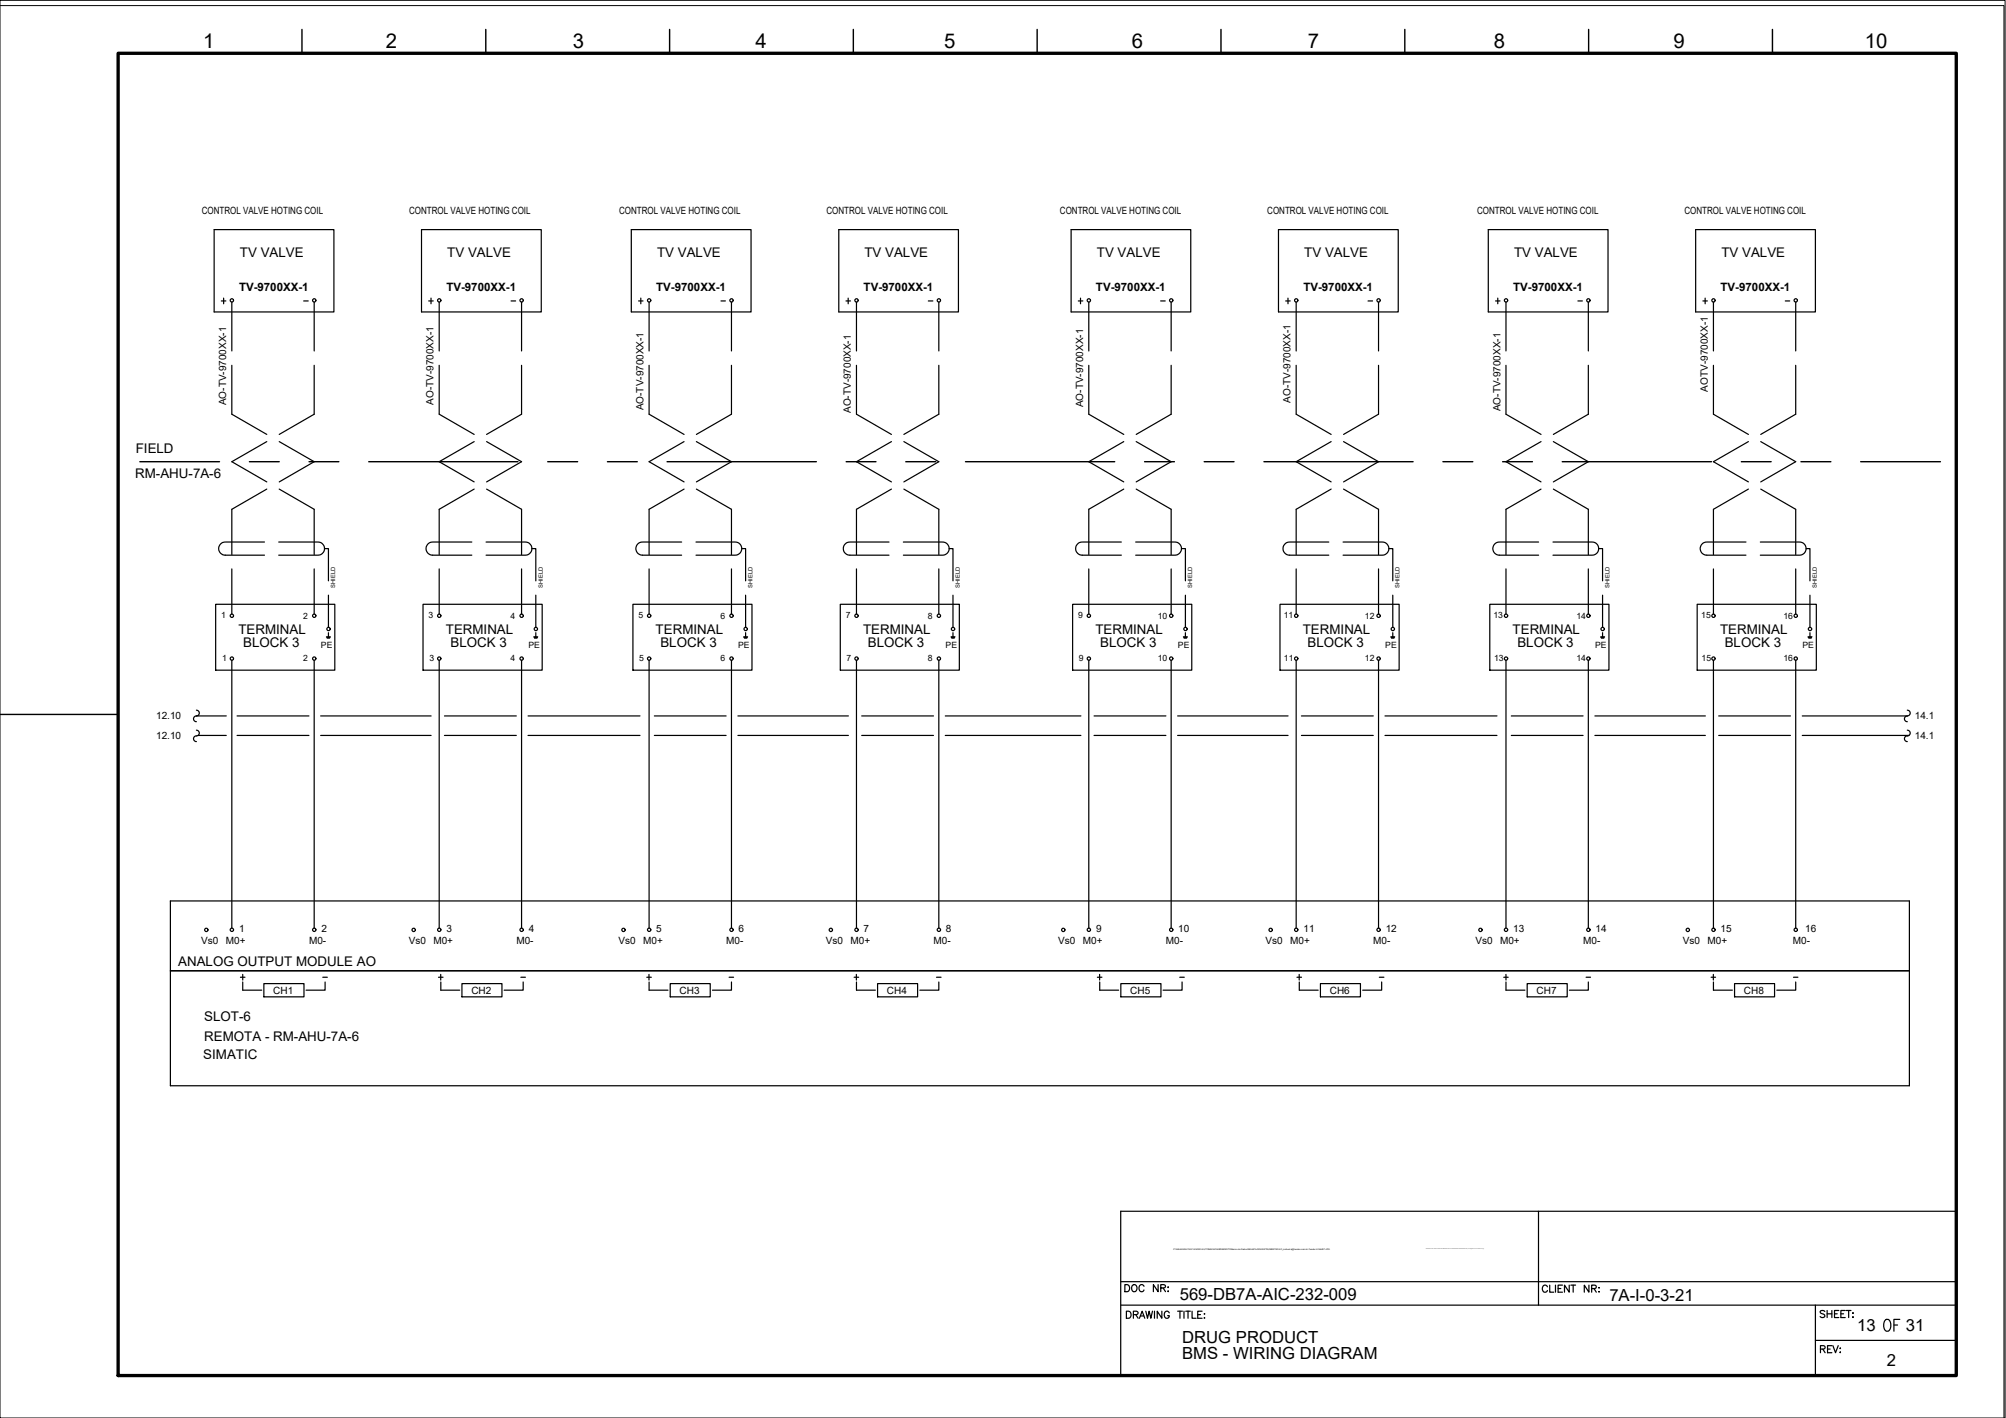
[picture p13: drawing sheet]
<svg xmlns="http://www.w3.org/2000/svg" width="420mm" height="297mm" viewBox="0 0 420 297" stroke-linecap="round" stroke-linejoin="round" font-family="sans-serif">
<defs><g id="words">
<text font-size="5.7" x="393.3" y="280.1">OF</text>
<g font-size="4.4">
<text x="234.2" y="271.6">DOC NR:</text>
<text x="379.9" y="284.7">REV:</text>
</g>
<g font-size="4.3">
<text x="42.5" y="10.1">1</text>
<text x="80.8" y="10.1">2</text>
<text x="120" y="10.1">3</text>
<text x="158.3" y="10.1">4</text>
<text x="197.8" y="10.1">5</text>
<text x="237.1" y="10.1">6</text>
<text x="274" y="10.1">7</text>
<text x="312.9" y="10.1">8</text>
<text x="350.5" y="10.1">9</text>
<text x="390.6" y="10.1">10</text>
</g>
<g font-size="4">
<text x="45.2" y="64.9">+</text>
<text x="88.5" y="64.9">+</text>
<text x="268.1" y="64.9">+</text>
<text x="49" y="206.4">+</text>
<text x="90.7" y="206.4">+</text>
<text x="228.6" y="206.4">+</text>
<text x="313.6" y="206.4">+</text>
<text x="357" y="206.4">+</text>
</g>
<g font-size="3.5">
<text x="247.1" y="272.4">569-DB7A-AIC-232-009</text>
<text x="337.1" y="272.5">7A-I-0-3-21</text>
<text x="247.6" y="281.2">DRUG PRODUCT</text>
<text x="389" y="278.8">13</text>
<text x="399.2" y="278.8">31</text>
<text x="247.6" y="284.8">BMS - WIRING DIAGRAM</text>
<text x="395.2" y="286.1">2</text>
</g>
<g font-size="2.8">
<text x="50.2" y="53.9">TV VALVE</text>
<text x="93.7" y="53.9">TV VALVE</text>
<text x="137.6" y="53.9">TV VALVE</text>
<text x="181.1" y="53.9">TV VALVE</text>
<text x="229.7" y="53.9">TV VALVE</text>
<text x="273.2" y="53.9">TV VALVE</text>
<text x="317.1" y="53.9">TV VALVE</text>
<text x="360.6" y="53.9">TV VALVE</text>
<text x="28.4" y="95">FIELD</text>
<text x="28.3" y="100.1">RM-AHU-7A-6</text>
<text x="50" y="132.7">TERMINAL</text>
<text x="50.9" y="135.6">BLOCK 3</text>
<text x="93.4" y="132.7">TERMINAL</text>
<text x="94.4" y="135.6">BLOCK 3</text>
<text x="137.3" y="132.7">TERMINAL</text>
<text x="138.3" y="135.6">BLOCK 3</text>
<text x="180.8" y="132.7">TERMINAL</text>
<text x="181.8" y="135.6">BLOCK 3</text>
<text x="229.4" y="132.7">TERMINAL</text>
<text x="230.4" y="135.6">BLOCK 3</text>
<text x="272.9" y="132.7">TERMINAL</text>
<text x="273.9" y="135.6">BLOCK 3</text>
<text x="316.8" y="132.7">TERMINAL</text>
<text x="317.8" y="135.6">BLOCK 3</text>
<text x="360.3" y="132.7">TERMINAL</text>
<text x="361.3" y="135.6">BLOCK 3</text>
<text x="37.3" y="202.4">ANALOG OUTPUT MODULE AO</text>
<text x="42.8" y="213.8">SLOT-6</text>
<text x="42.6" y="221.9">SIMATIC</text>
<text x="42.8" y="218">REMOTA - RM-AHU-7A-6</text>
</g>
<g font-size="2.6">
<text x="62.4" y="64.2">-</text>
<text x="105.8" y="64.2">-</text>
<text x="149.9" y="64.2">-</text>
<text x="193.3" y="64.2">-</text>
<text x="242" y="64.2">-</text>
<text x="285.4" y="64.2">-</text>
<text x="329.1" y="64.2">-</text>
<text x="372.5" y="64.2">-</text>
<text x="66.3" y="206">-</text>
<text x="107.9" y="206">-</text>
<text x="151.3" y="206">-</text>
<text x="195.1" y="206">-</text>
<text x="245.9" y="206">-</text>
<text x="287.5" y="206">-</text>
<text x="330.9" y="206">-</text>
<text x="374.3" y="206">-</text>
</g>
<g font-size="2.4">
<text x="50.1" y="60.9">TV-9700XX-1</text>
<text x="93.5" y="60.9">TV-9700XX-1</text>
<text x="137.5" y="60.9">TV-9700XX-1</text>
<text x="180.9" y="60.9">TV-9700XX-1</text>
<text x="229.6" y="60.9">TV-9700XX-1</text>
<text x="273" y="60.9">TV-9700XX-1</text>
<text x="316.9" y="60.9">TV-9700XX-1</text>
<text x="360.4" y="60.9">TV-9700XX-1</text>
</g>
<g font-size="2.1">
<text x="42.3" y="44.8">CONTROL VALVE HOTING COIL</text>
<text x="85.7" y="44.8">CONTROL VALVE HOTING COIL</text>
<text x="129.7" y="44.8">CONTROL VALVE HOTING COIL</text>
<text x="173.1" y="44.8">CONTROL VALVE HOTING COIL</text>
<text x="222" y="44.8">CONTROL VALVE HOTING COIL</text>
<text x="265.4" y="44.8">CONTROL VALVE HOTING COIL</text>
<text x="309.4" y="44.8">CONTROL VALVE HOTING COIL</text>
<text x="352.8" y="44.8">CONTROL VALVE HOTING COIL</text>
<text x="357.7" y="82" transform="rotate(-90 357.7 82)">AOTV-9700XX-1</text>
<text x="47.4" y="84.9" transform="rotate(-90 47.4 84.9)">AO-TV-9700XX-1</text>
<text x="90.8" y="84.8" transform="rotate(-90 90.8 84.8)">AO-TV-9700XX-1</text>
<text x="134.8" y="86" transform="rotate(-90 134.8 86)">AO-TV-9700XX-1</text>
<text x="178.2" y="86.5" transform="rotate(-90 178.2 86.5)">AO-TV-9700XX-1</text>
<text x="226.9" y="85.3" transform="rotate(-90 226.9 85.3)">AO-TV-9700XX-1</text>
<text x="270.3" y="84.4" transform="rotate(-90 270.3 84.4)">AO-TV-9700XX-1</text>
<text x="314.3" y="86.1" transform="rotate(-90 314.3 86.1)">AO-TV-9700XX-1</text>
<text x="32.7" y="150.5">12.10</text>
<text x="32.7" y="154.7">12.10</text>
<text x="401.1" y="150.5">14.1</text>
<text x="401.1" y="154.7">14.1</text>
<text x="42.2" y="197.8">Vs0</text>
<text x="47.3" y="197.8">M0+</text>
<text x="50.1" y="195.2">1</text>
<text x="64.7" y="197.8">M0-</text>
<text x="67.3" y="195.2">2</text>
<text x="85.6" y="197.8">Vs0</text>
<text x="90.8" y="197.8">M0+</text>
<text x="93.5" y="195.2">3</text>
<text x="108.2" y="197.8">M0-</text>
<text x="110.7" y="195.2">4</text>
<text x="129.5" y="197.8">Vs0</text>
<text x="134.7" y="197.8">M0+</text>
<text x="137.5" y="195.2">5</text>
<text x="152.1" y="197.8">M0-</text>
<text x="154.7" y="195.2">6</text>
<text x="173" y="197.8">Vs0</text>
<text x="178.1" y="197.8">M0+</text>
<text x="180.9" y="195.2">7</text>
<text x="195.5" y="197.8">M0-</text>
<text x="198.1" y="195.2">8</text>
<text x="221.7" y="197.8">Vs0</text>
<text x="226.8" y="197.8">M0+</text>
<text x="229.6" y="195.2">9</text>
<text x="244.2" y="197.8">M0-</text>
<text x="246.8" y="195.2">10</text>
<text x="265.1" y="197.8">Vs0</text>
<text x="270.2" y="197.8">M0+</text>
<text x="273" y="195.2">11</text>
<text x="287.6" y="197.8">M0-</text>
<text x="290.2" y="195.2">12</text>
<text x="309" y="197.8">Vs0</text>
<text x="314.2" y="197.8">M0+</text>
<text x="316.9" y="195.2">13</text>
<text x="331.6" y="197.8">M0-</text>
<text x="334.2" y="195.2">14</text>
<text x="352.5" y="197.8">Vs0</text>
<text x="357.6" y="197.8">M0+</text>
<text x="360.4" y="195.2">15</text>
<text x="375.5" y="197.8">M0-</text>
<text x="378.1" y="195.2">16</text>
<text x="57.2" y="208.2">CH1</text>
<text x="98.7" y="208.2">CH2</text>
<text x="142.3" y="208.2">CH3</text>
<text x="185.8" y="208.2">CH4</text>
<text x="236.7" y="208.2">CH5</text>
<text x="278.5" y="208.2">CH6</text>
<text x="321.8" y="208.2">CH7</text>
<text x="365.3" y="208.2">CH8</text>
</g>
<g font-size="1.8">
<text x="46.3" y="129.5">1</text>
<text x="63.5" y="129.6">2</text>
<text x="89.8" y="129.5">3</text>
<text x="107" y="129.6">4</text>
<text x="133.7" y="129.5">5</text>
<text x="150.9" y="129.6">6</text>
<text x="177.1" y="129.5">7</text>
<text x="194.3" y="129.6">8</text>
<text x="225.8" y="129.5">9</text>
<text x="242.5" y="129.6">10</text>
<text x="268.9" y="129.5">11</text>
<text x="285.9" y="129.6">12</text>
<text x="312.8" y="129.5">13</text>
<text x="330.2" y="129.6">14</text>
<text x="356.3" y="129.5">15</text>
<text x="373.5" y="129.6">16</text>
<text x="67.2" y="135.7">PE</text>
<text x="110.7" y="135.7">PE</text>
<text x="154.6" y="135.7">PE</text>
<text x="198.1" y="135.7">PE</text>
<text x="246.7" y="135.7">PE</text>
<text x="290.2" y="135.7">PE</text>
<text x="334.1" y="135.7">PE</text>
<text x="377.5" y="135.7">PE</text>
<text x="46.5" y="138.4">1</text>
<text x="63.5" y="138.5">2</text>
<text x="89.9" y="138.4">3</text>
<text x="107" y="138.5">4</text>
<text x="133.9" y="138.4">5</text>
<text x="150.9" y="138.5">6</text>
<text x="177.3" y="138.4">7</text>
<text x="194.3" y="138.5">8</text>
<text x="226" y="138.4">9</text>
<text x="242.5" y="138.5">10</text>
<text x="268.9" y="138.4">11</text>
<text x="285.9" y="138.5">12</text>
<text x="312.9" y="138.4">13</text>
<text x="330.2" y="138.5">14</text>
<text x="356.4" y="138.4">15</text>
<text x="373.5" y="138.5">16</text>
</g>
<g font-size="1.2">
<text x="70.2" y="123.1" transform="rotate(-90 70.2 123.1)">SHIELD</text>
<text x="113.7" y="123.1" transform="rotate(-90 113.7 123.1)">SHIELD</text>
<text x="157.6" y="123.1" transform="rotate(-90 157.6 123.1)">SHIELD</text>
<text x="201" y="123.1" transform="rotate(-90 201 123.1)">SHIELD</text>
<text x="249.7" y="123.1" transform="rotate(-90 249.7 123.1)">SHIELD</text>
<text x="293.1" y="123.1" transform="rotate(-90 293.1 123.1)">SHIELD</text>
<text x="337.1" y="123.1" transform="rotate(-90 337.1 123.1)">SHIELD</text>
<text x="380.5" y="123.1" transform="rotate(-90 380.5 123.1)">SHIELD</text>
</g>
<text font-size=".5" x="245.8" y="261.8">P:\569-BAXALTA\01.ENG\03.AUTOMACAO\ANDAMENTO\Banco de Dados\569-B7A-INS-INSTRUMENTACAO_moliveira@tessler-com-br-Tessler-5164457.JPG</text>
</g></defs>
<!-- layer: G-TTLB-TTLB -->
<path d="M24.7 11.2h385v276.9h-385z" fill="none" stroke="#000" stroke-width=".7"/>
<!-- layer: G-TTLB-OTLN -->
<path d="M0 1.2h419.7v295.8" fill="none" stroke="#000" stroke-width=".21"/>
<!-- layer: G-TTLB-INDX -->
<path d="M63.2 6.2v5M101.7 6.2v5M140.3 6.2v5M178.7 6.2v5M217.2 6.2v5M255.7 6.2v5M294.2 6.2v5M332.7 6.2v5M371.2 6.2v5M0 149.7h24.7" fill="none" stroke="#000" stroke-width=".3"/>
<!-- layer: LGSP IA4$0$LG_PLOT -->
<path d="M322.2 253.7v19.7M234.7 268.5h175M234.7 273.4h175M380.2 273.4v14.7M234.7 288.1h175M380.2 280.8h29.5" fill="none" stroke="#000" stroke-width=".25"/>
<!-- layer: LG_PLOT -->
<g fill="none" stroke="#000" stroke-width=".25">
<path d="M409.7 253.7h-175v34.4M235.9 274.7h.5a.8 .8 0 0 1 .5 .7 .8 .8 0 0 1-.5 .7h-.5zM237.4 275.4l.8-.1 .2-.3-.4-.3h-.6v1.4M237.9 275.4l.5 .7M238.7 276.1l.5-1.4 .6 1.4M238.9 275.7h.7M240 274.7l.3 1.4 .4-1.4 .3 1.4 .4-1.4M241.8 274.7v1.4M243.4 274.7v1.4l-1-1.4v1.4M244.9 275a.53 .53 0 0 0-.6-.3 .53 .53 0 0 0-.4 .5v.4a.52 .52 0 0 0 .5 .6 .52 .52 0 0 0 .5-.6h-.3M246.7 274.7h.9M247.1 274.7v1.4"/>
<path d="M248 274.7v1.4M248.3 274.7h1M248.8 274.7v1.4M249.7 274.7v1.4h.8M250.9 275.4h.5M251.8 274.7h-.9v1.4h.9M252.2 275.2h.1zM252.2 276.1h.1zM324.1 269.6a.54 .54 0 0 0-.6-.4 .54 .54 0 0 0-.5 .6 .61 .61 0 0 0 .2 .8 .61 .61 0 0 0 .8-.1l.1-.2M324.6 269.2v1.5h.8M325.8 269.2v1.5M326.3 269.9h.6"/>
<path d="M327.3 269.2h-1v1.5h1M328.7 269.2v1.5l-1-1.5v1.5M329 269.2h1M329.5 269.2v1.5M332.8 269.2v1.5l-1-1.5v1.5M333.4 269.9l.8-.1 .1-.4-.9-.2v1.5M333.9 269.9l.4 .8M334.9 269.8h.1zM334.9 270.5v.2zM382.2 274.7l-.4-.2-.6 .2 .2 .4 .7 .3 .1 .4a.64 .64 0 0 1-1 0M382.7 274.5v1.5M382.7 275.2h1"/>
<path d="M383.7 274.5v1.5M384.2 275.2h.6M385.1 274.5h-.9v1.5h.9M385.6 275.2h.5M386.5 274.5h-.9v1.5h.9M386.7 274.5h1M387.2 274.5v1.5M388 275.1h.2zM388 275.9h.2z"/>
</g>
<!-- layer: I_LIMIT_LINE -->
<g fill="none" stroke="#000" stroke-width=".3">
<path d="M29.3 96.7h16.7M52.2 96.7h6.3M64.7 96.7h6.3M77.2 96.7h31.3M114.7 96.7h6.3M127.2 96.7h6.3M139.7 96.7h31.3M177.2 96.7h6.3M189.7 96.7h6.3M202.2 96.7h31.3M239.7 96.7h6.3M252.2 96.7h6.3"/>
<path d="M264.7 96.7h31.3M302.2 96.7h6.3M314.7 96.7h6.3M327.2 96.7h31.3M364.7 96.7h6.3M377.2 96.7h6.3M389.7 96.7h16.7"/>
</g>
<!-- layer: 0 -->
<g fill="none" stroke="#000" stroke-width=".25">
<path d="M41.1 150h6.3M41.5 154.1h5.9M49.7 150h15M49.7 154.1h15M67.2 150h23.1M67.2 154.1h23.1M93.1 150h15M93.1 154.1h15M110.6 150h23.4M110.6 154.1h23.4M137.1 150h15M137.1 154.1h15"/>
<path d="M154.6 150h23.1M154.6 154.1h23.1M180.5 150h15M180.5 154.1h15M198 150h28.4M198 154.1h28.4M229.2 150h15M229.2 154.1h15M246.7 150h23.1M246.7 154.1h23.1M272.6 150h15M272.6 154.1h15"/>
<path d="M290.1 150h23.4M290.1 154.1h23.4M316.5 150h15.1M316.5 154.1h15.1M334.1 150h23.1M334.1 154.1h23.1M360 150h15M360 154.1h15M377.5 150h22M377.5 154.1h22.3M399.9 188.7v38.7"/>
</g>
<!-- layer: I_DATA -->
<g fill="none" stroke="#000" stroke-width=".25">
<path d="M44.9 48.1h25v17.2h-25zM88.3 48.1h25.1v17.2h-25.1zM132.2 48.1h25.1v17.2h-25.1zM175.7 48.1h25v17.2h-25zM224.3 48.1h25.1v17.2h-25.1zM267.8 48.1h25.1v17.2h-25.1zM311.7 48.1h25.1v17.2h-25.1zM355.2 48.1h25v17.2h-25zM133.8 63h.9M134.2 62.4v1.2M177.2 63h.9M177.7 62.4v1.2"/>
<path d="M225.8 63h1M226.3 62.4v1.2M313.2 63h1M313.7 62.4v1.2M356.7 63h.9M357.1 62.4v1.2M45.2 126.6h24.9v13.8h-24.9zM68.4 133.4h.8M68.5 133.5h.6M68.5 133.7h.5M68.8 132.5v.9M88.6 126.6h25v13.8h-25z"/>
<path d="M111.8 133.4h.8M111.9 133.5h.7M112 133.7h.5M112.2 132.5v.9M132.6 126.6h24.9v13.8h-24.9zM155.8 133.4h.8M155.8 133.5h.7M155.9 133.7h.5M156.2 132.5v.9M176 126.6h24.9v13.8h-24.9zM199.2 133.4h.8M199.3 133.5h.6"/>
<path d="M199.3 133.7h.6M199.6 132.5v.9M224.7 126.6h24.9v13.8h-24.9zM247.9 133.4h.8M247.9 133.5h.7M248 133.7h.5M248.3 132.5v.9M268.1 126.6h25v13.8h-25zM291.3 133.4h.8M291.4 133.5h.7M291.4 133.7h.6M291.7 132.5v.9"/>
<path d="M312 126.6h25v13.8h-25zM335.3 133.4h.8M335.3 133.5h.7M335.4 133.7h.5M335.7 132.5v.9M355.5 126.6h24.9v13.8h-24.9zM378.7 133.4h.8M378.8 133.5h.6M378.8 133.7h.6M379.1 132.5v.9M399.9 188.7h-364.2v38.7h364.2M35.7 203.4h364.2"/>
<path d="M50.8 207.4h4M55.3 206h8.4v2.8h-8.4zM68.1 205.7v1.7h-4M92.3 207.4h4M96.8 206h8.3v2.8h-8.3zM109.6 205.7v1.7h-4M135.5 204.7h.9M135.9 204.1v1.2M136 205.7v1.7h3.9M140.4 206h8.4v2.8h-8.4zM153.2 205.7v1.7h-4M178.9 204.7h1"/>
<path d="M179.4 204.1v1.2M179.4 205.7v1.7h3.9M183.8 206h8.4v2.8h-8.4zM196.6 205.7v1.7h-3.9M230.3 207.4h4M234.8 206h8.4v2.8h-8.4zM247.6 205.7v1.7h-4M271.7 204.7h.9M272.1 204.1v1.2M272.1 205.7v1.7h4M276.6 206h8.3v2.8h-8.3zM289.4 205.7v1.7h-4"/>
<path d="M315.4 207.4h4M319.9 206h8.4v2.8h-8.4zM332.7 205.7v1.7h-4M358.9 207.4h3.9M363.3 206h8.4v2.8h-8.4zM376.1 205.7v1.7h-3.9"/>
<circle cx="136" cy="62.9" r=".35"/>
<circle cx="179.4" cy="62.9" r=".35"/>
<circle cx="228.1" cy="62.9" r=".35"/>
<circle cx="315.4" cy="62.9" r=".35"/>
<circle cx="358.9" cy="62.9" r=".35"/>
<circle cx="48.6" cy="138" r=".35"/>
<circle cx="48.6" cy="129" r=".35"/>
<circle cx="65.8" cy="138" r=".35"/>
<circle cx="65.8" cy="129" r=".35"/>
<circle cx="68.8" cy="131.8" r=".35"/>
<circle cx="92" cy="138" r=".35"/>
<circle cx="92" cy="129" r=".35"/>
<circle cx="109.3" cy="129" r=".35"/>
<circle cx="109.3" cy="138" r=".35"/>
<circle cx="112.2" cy="131.8" r=".35"/>
<circle cx="136" cy="138" r=".35"/>
<circle cx="136" cy="129" r=".35"/>
<circle cx="153.2" cy="129" r=".35"/>
<circle cx="153.2" cy="138" r=".35"/>
<circle cx="156.2" cy="131.8" r=".35"/>
<circle cx="179.4" cy="138" r=".35"/>
<circle cx="179.4" cy="129" r=".35"/>
<circle cx="196.6" cy="138" r=".35"/>
<circle cx="196.6" cy="129" r=".35"/>
<circle cx="199.6" cy="131.8" r=".35"/>
<circle cx="228.1" cy="129" r=".35"/>
<circle cx="228.1" cy="138" r=".35"/>
<circle cx="245.3" cy="138" r=".35"/>
<circle cx="245.3" cy="129" r=".35"/>
<circle cx="248.3" cy="131.8" r=".35"/>
<circle cx="271.5" cy="138" r=".35"/>
<circle cx="271.5" cy="129" r=".35"/>
<circle cx="288.7" cy="138" r=".35"/>
<circle cx="288.7" cy="129" r=".35"/>
<circle cx="291.7" cy="131.8" r=".35"/>
<circle cx="315.4" cy="138" r=".35"/>
<circle cx="315.4" cy="129" r=".35"/>
<circle cx="332.7" cy="129" r=".35"/>
<circle cx="332.7" cy="138" r=".35"/>
<circle cx="335.7" cy="131.8" r=".35"/>
<circle cx="358.9" cy="138" r=".35"/>
<circle cx="358.9" cy="129" r=".35"/>
<circle cx="376.1" cy="138" r=".35"/>
<circle cx="376.1" cy="129" r=".35"/>
<circle cx="379.1" cy="131.8" r=".35"/>
<circle cx="43.2" cy="194.8" r=".35"/>
<circle cx="48.6" cy="194.8" r=".35"/>
<circle cx="65.8" cy="194.8" r=".35"/>
<circle cx="86.6" cy="194.8" r=".35"/>
<circle cx="92" cy="194.8" r=".35"/>
<circle cx="109.3" cy="194.8" r=".35"/>
<circle cx="130.6" cy="194.8" r=".35"/>
<circle cx="136" cy="194.8" r=".35"/>
<circle cx="153.2" cy="194.8" r=".35"/>
<circle cx="174" cy="194.8" r=".35"/>
<circle cx="179.4" cy="194.8" r=".35"/>
<circle cx="196.6" cy="194.8" r=".35"/>
<circle cx="222.7" cy="194.8" r=".35"/>
<circle cx="228.1" cy="194.8" r=".35"/>
<circle cx="245.3" cy="194.8" r=".35"/>
<circle cx="266.1" cy="194.8" r=".35"/>
<circle cx="271.5" cy="194.8" r=".35"/>
<circle cx="288.7" cy="194.8" r=".35"/>
<circle cx="310.1" cy="194.8" r=".35"/>
<circle cx="315.4" cy="194.8" r=".35"/>
<circle cx="332.7" cy="194.8" r=".35"/>
<circle cx="353.5" cy="194.8" r=".35"/>
<circle cx="358.9" cy="194.8" r=".35"/>
<circle cx="376.1" cy="194.8" r=".35"/>
</g>
<!-- layer: I_TABS -->
<g fill="none" stroke="#000" stroke-width=".25">
<path d="M48.6 63.3v10.2M48.6 76.5v10.3l7.3 4.2M65.8 63.3v10.2M65.8 76.5v10.3l-7.3 4.2M92 63.3v10.2M92 76.5v10.3l7.3 4.2M109.2 63.3v10.2M109.2 76.5v10.3l-7.3 4.2M136 63.3v10.2M136 76.5v10.3l7.3 4.2M153.2 63.3v10.2M153.2 76.5v10.3l-7.3 4.2"/>
<path d="M179.4 63.3v10.2M179.4 76.5v10.3l7.3 4.2M196.6 63.3v10.2M196.6 76.5v10.3l-7.3 4.2M228 63.3v10.2M228 76.5v10.3l7.4 4.2M245.3 63.3v10.2M245.3 76.5v10.3l-7.3 4.2M271.5 63.3v10.2M271.5 76.5v10.3l7.3 4.2M288.7 63.3v10.2M288.7 76.5v10.3l-7.3 4.2"/>
<path d="M315.4 63.3v10.2M315.4 76.5v10.3l7.4 4.2M332.7 63.3v10.2M332.7 76.5v10.3l-7.3 4.2M358.9 63.3v10.2M358.9 76.5v10.3l7.3 4.2M376.1 63.3v10.2M376.1 76.5v10.3l-7.3 4.2M55.9 92.5l-7.3 4.2 7.3 4.3M58.5 92.5l7.3 4.2-7.3 4.3M99.3 92.5l-7.3 4.2 7.3 4.3M101.9 92.5l7.3 4.2-7.3 4.3"/>
<path d="M143.3 92.5l-7.3 4.2 7.3 4.3M145.9 92.5l7.3 4.2-7.3 4.3M186.7 92.5l-7.3 4.2 7.3 4.3M189.3 92.5l7.3 4.2-7.3 4.3M235.4 92.5l-7.4 4.2 7.4 4.3M238 92.5l7.3 4.2-7.3 4.3M278.8 92.5l-7.3 4.2 7.3 4.3M281.4 92.5l7.3 4.2-7.3 4.3M322.8 92.5l-7.4 4.2 7.4 4.3M325.4 92.5l7.3 4.2-7.3 4.3M366.2 92.5l-7.3 4.2 7.3 4.3M368.8 92.5l7.3 4.2-7.3 4.3"/>
<path d="M48.6 119.2v9.5M55.4 113.5h-8.2a1.38 1.38 0 0 0-1.4 1.4 1.38 1.38 0 0 0 1.4 1.4h8.2M55.9 102.5l-7.3 4.2v9.5M58.4 113.5h8.2a1.38 1.38 0 0 1 1.4 1.4 1.38 1.38 0 0 1-1.4 1.4h-8.2M58.5 102.5l7.3 4.2v9.5M65.8 119.2v9.5M68 114.9h.8v6.8M92 119.2v9.5M98.8 113.5h-8.2a1.38 1.38 0 0 0-1.4 1.4 1.38 1.38 0 0 0 1.4 1.4h8.2M99.3 102.5l-7.3 4.2v9.5M101.8 113.5h8.2a1.38 1.38 0 0 1 1.4 1.4 1.38 1.38 0 0 1-1.4 1.4h-8.2M101.9 102.5l7.3 4.2v9.5"/>
<path d="M109.2 119.2v9.5M111.4 114.9h.8v6.8M136 119.2v9.5M142.8 113.5h-8.2a1.38 1.38 0 0 0-1.4 1.4 1.38 1.38 0 0 0 1.4 1.4h8.2M143.3 102.5l-7.3 4.2v9.5M145.8 113.5h8.2a1.38 1.38 0 0 1 1.4 1.4 1.38 1.38 0 0 1-1.4 1.4h-8.2M145.9 102.5l7.3 4.2v9.5M153.2 119.2v9.5M155.4 114.9h.8v6.8M179.4 119.2v9.5M186.2 113.5h-8.2a1.38 1.38 0 0 0-1.4 1.4 1.38 1.38 0 0 0 1.4 1.4h8.2M186.7 102.5l-7.3 4.2v9.5"/>
<path d="M189.2 113.5h8.2a1.38 1.38 0 0 1 1.4 1.4 1.38 1.38 0 0 1-1.4 1.4h-8.2M189.3 102.5l7.3 4.2v9.5M196.6 119.2v9.5M198.8 114.9h.8v6.8M228 119.2v9.5M234.9 113.5h-8.2a1.38 1.38 0 0 0-1.4 1.4 1.38 1.38 0 0 0 1.4 1.4h8.2M235.4 102.5l-7.4 4.2v9.5M237.9 113.5h8.2a1.38 1.38 0 0 1 1.4 1.4 1.38 1.38 0 0 1-1.4 1.4h-8.2M238 102.5l7.3 4.2v9.5M245.3 119.2v9.5M247.5 114.9h.8v6.8M271.5 119.2v9.5"/>
<path d="M278.3 113.5h-8.2a1.38 1.38 0 0 0-1.4 1.4 1.38 1.38 0 0 0 1.4 1.4h8.2M278.8 102.5l-7.3 4.2v9.5M281.3 113.5h8.2a1.38 1.38 0 0 1 1.4 1.4 1.38 1.38 0 0 1-1.4 1.4h-8.2M281.4 102.5l7.3 4.2v9.5M288.7 119.2v9.5M290.9 114.9h.8v6.8M315.4 119.2v9.5M322.3 113.5h-8.3a1.38 1.38 0 0 0-1.3 1.4 1.38 1.38 0 0 0 1.3 1.4h8.3M322.8 102.5l-7.4 4.2v9.5M325.3 113.5h8.2a1.38 1.38 0 0 1 1.3 1.4 1.38 1.38 0 0 1-1.3 1.4h-8.2M325.4 102.5l7.3 4.2v9.5M332.7 119.2v9.5"/>
<path d="M334.9 114.9h.8v6.8M358.9 119.2v9.5M365.7 113.5h-8.2a1.38 1.38 0 0 0-1.4 1.4 1.38 1.38 0 0 0 1.4 1.4h8.2M366.2 102.5l-7.3 4.2v9.5M368.7 113.5h8.2a1.38 1.38 0 0 1 1.4 1.4 1.38 1.38 0 0 1-1.4 1.4h-8.2M368.8 102.5l7.3 4.2v9.5M376.1 119.2v9.5M378.3 114.9h.8v6.8M48.6 138.3v56.1M65.8 138.3v56.1M68.8 124.7v6.7M92 138.3v56.1"/>
<path d="M109.2 138.3v56.1M112.2 124.7v6.7M136 138.3v56.1M153.2 138.3v56.1M156.2 124.7v6.7M179.4 138.3v56.1M196.6 138.3v56.1M199.6 124.7v6.7M228 138.3v56.1M245.3 138.3v56.1M248.3 124.7v6.7M271.5 138.3v56.1"/>
<path d="M288.7 138.3v56.1M291.7 124.7v6.7M315.4 138.3v56.1M332.7 138.3v56.1M335.7 124.7v6.7M358.9 138.3v56.1M376.1 138.3v56.1M379.1 124.7v6.7M41.1 148.8a.64 .64 0 0 1 .6 .7 .64 .64 0 0 1-.8 .5 .6 .6 0 0 0-.4 .7 .6 .6 0 0 0 .6 .5M41.1 153a.63 .63 0 0 1 .6 .7 .63 .63 0 0 1-.8 .5 .6 .6 0 0 0-.4 .7 .6 .6 0 0 0 .6 .4M399.5 148.8a.64 .64 0 0 1 .6 .7 .64 .64 0 0 1-.8 .5 .6 .6 0 0 0-.4 .7 .6 .6 0 0 0 .6 .5M399.5 153a.63 .63 0 0 1 .6 .7 .63 .63 0 0 1-.8 .5 .6 .6 0 0 0-.4 .7 .6 .6 0 0 0 .6 .4"/>
</g>
<!-- layer: 0 -->
<path d="M0 .1h420v296.9h-420z" fill="none" stroke="#000" stroke-width=".21"/>
<use href="#words"/>
</svg>
